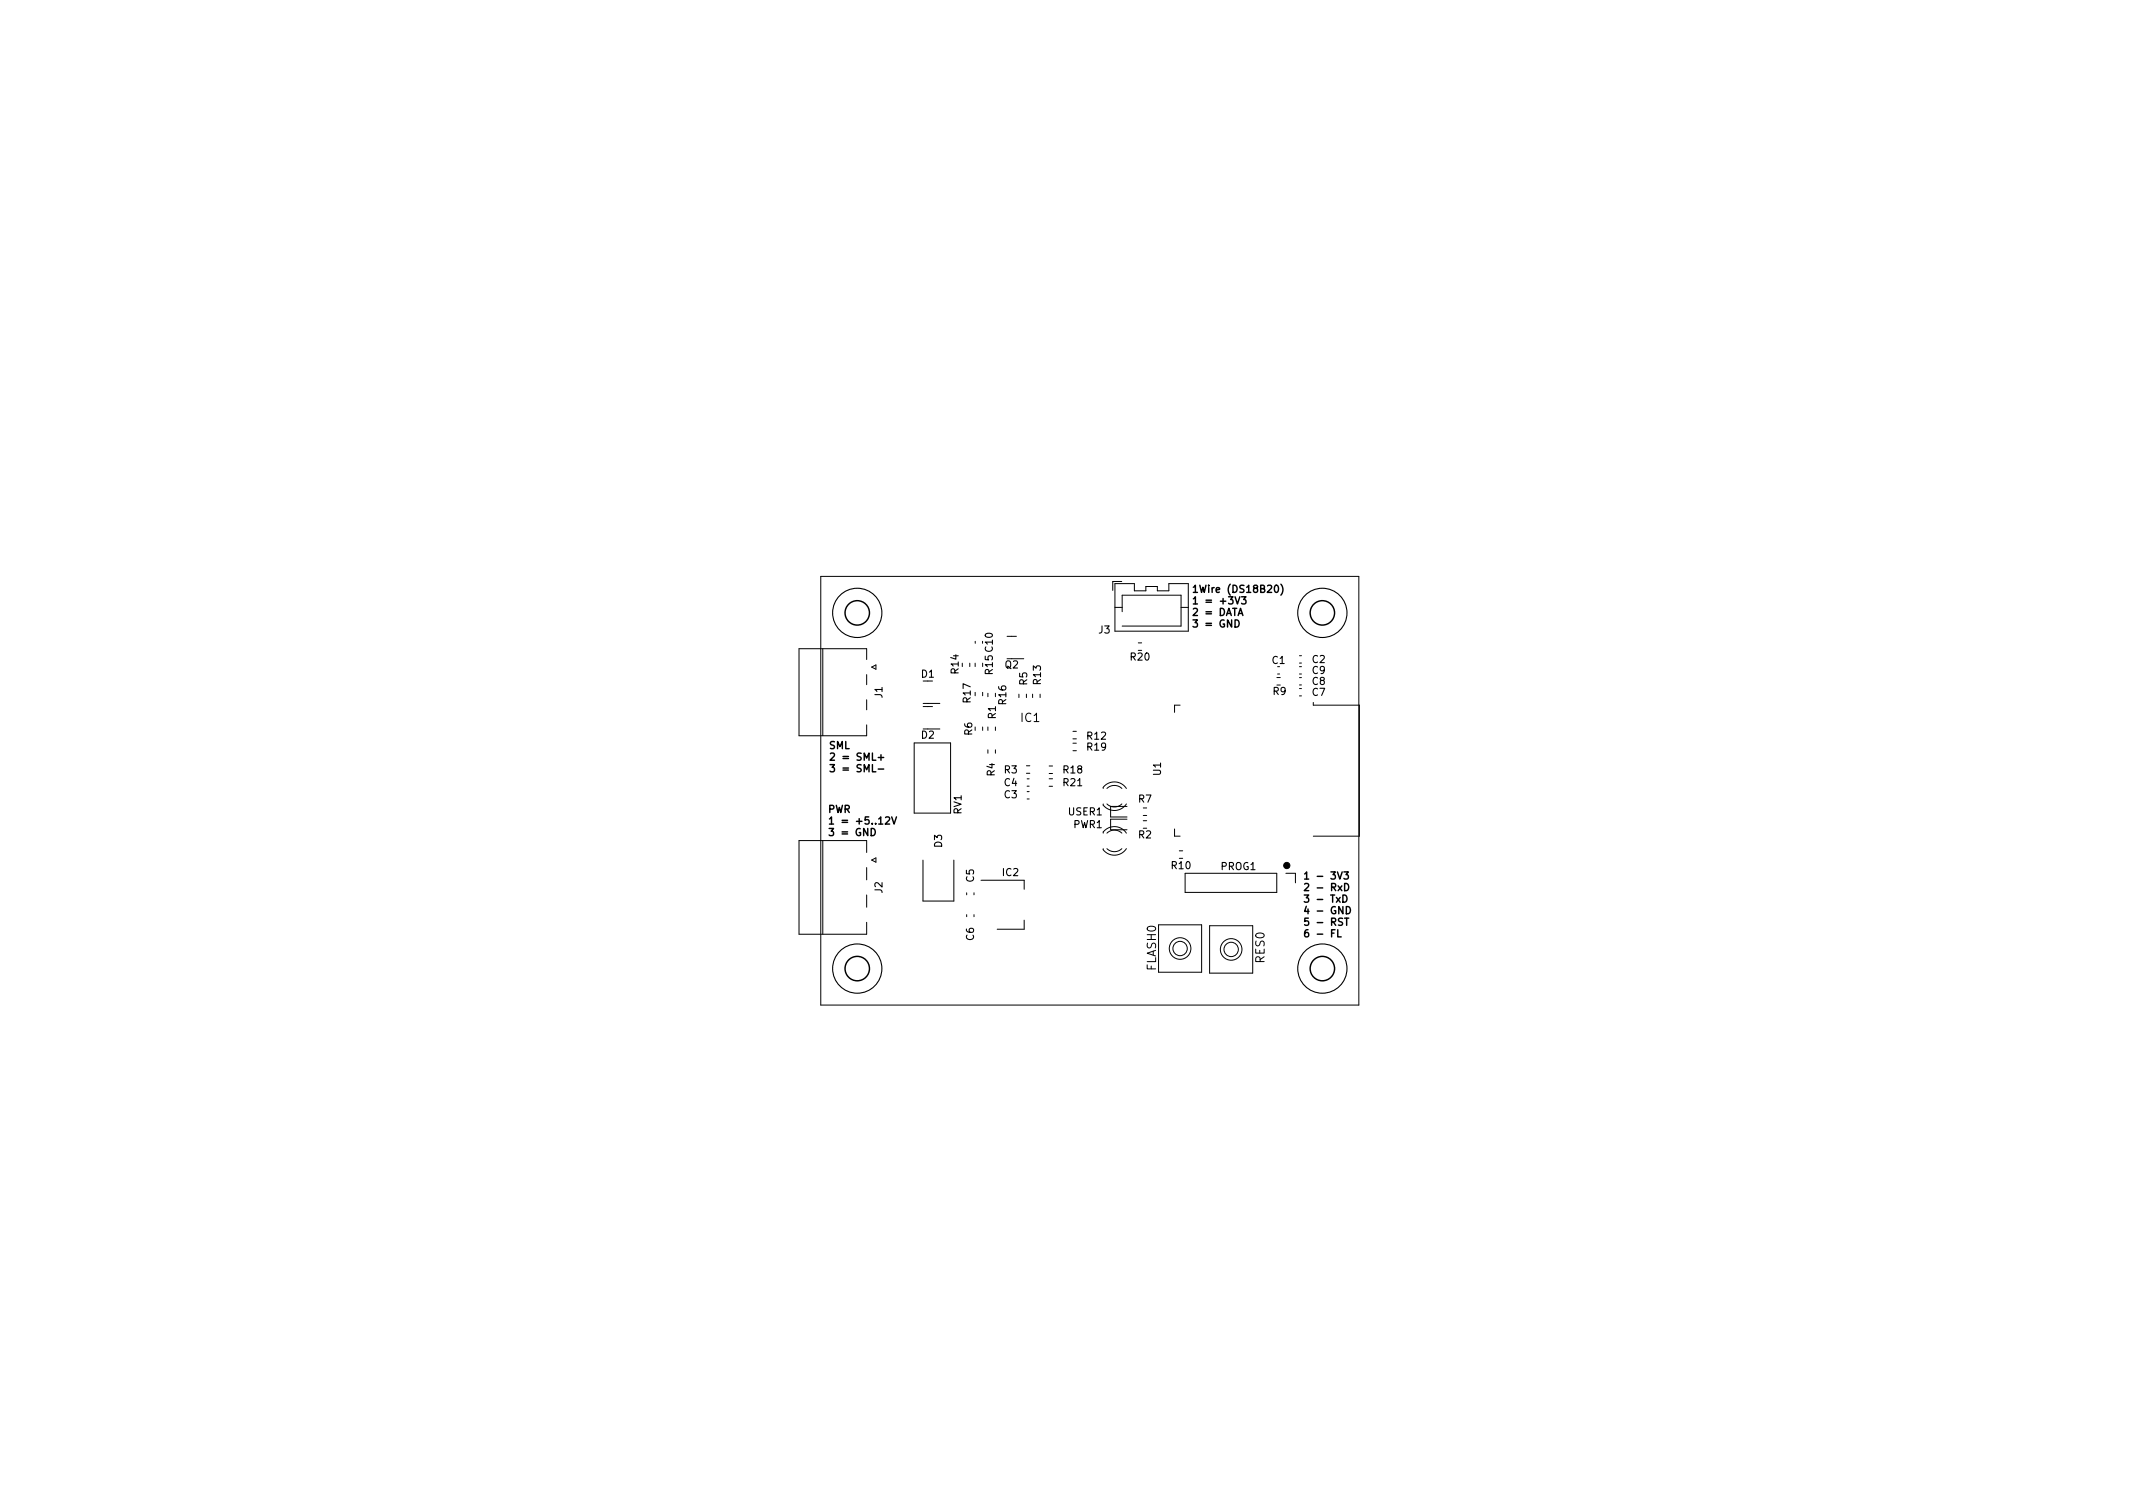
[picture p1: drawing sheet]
<svg xmlns="http://www.w3.org/2000/svg" width="297mm" height="210mm" viewBox="0 0 297 210" stroke-linecap="round" stroke-linejoin="round" font-family="sans-serif">
<defs><g id="words">
<g font-size="1.6">
<text x="142" y="100.5">IC1</text>
<text x="161" y="135.2" transform="rotate(-90 161 135.2)">FLASH0</text>
<text x="176.1" y="134.2" transform="rotate(-90 176.1 134.2)">RES0</text>
</g>
<g font-size="1.4">
<text x="165.9" y="82.5">1Wire (DS18B20)</text>
<text x="153" y="88.2">J3</text>
<text x="165.9" y="84.1">1 = +3V3</text>
<text x="165.9" y="85.8">2 = DATA</text>
<text x="165.9" y="87.4">3 = GND</text>
<text x="128.3" y="94.3">D1</text>
<text x="133.5" y="93.8" transform="rotate(-90 133.5 93.8)">R14</text>
<text x="138.2" y="93.9" transform="rotate(-90 138.2 93.9)">R15 C10</text>
<text x="140" y="93.1">Q2</text>
<text x="143" y="95.4" transform="rotate(-90 143 95.4)">R5</text>
<text x="144.9" y="95.3" transform="rotate(-90 144.9 95.3)">R13</text>
<text x="157.5" y="92">R20</text>
<text x="177.2" y="92.4">C1</text>
<text x="182.8" y="92.3">C2</text>
<text x="182.8" y="95.4">C8</text>
<text x="182.8" y="93.8">C9</text>
<text x="122.9" y="97.2" transform="rotate(-90 122.9 97.2)">J1</text>
<text x="135.2" y="97.8" transform="rotate(-90 135.2 97.8)">R17</text>
<text x="138.7" y="100.1" transform="rotate(-90 138.7 100.1)">R1</text>
<text x="140.1" y="98" transform="rotate(-90 140.1 98)">R16</text>
<text x="177.3" y="96.8">R9</text>
<text x="182.8" y="96.9">C7</text>
<text x="115.3" y="104.3">SML</text>
<text x="115.3" y="105.9">2 = SML+</text>
<text x="115.3" y="107.5">3 = SML-</text>
<text x="128.3" y="102.8">D2</text>
<text x="135.4" y="102.4" transform="rotate(-90 135.4 102.4)">R6</text>
<text x="139.9" y="107.7">R3</text>
<text x="148.1" y="107.7">R18</text>
<text x="151.4" y="104.5">R19</text>
<text x="151.4" y="103">R12</text>
<text x="161.7" y="107.9" transform="rotate(-90 161.7 107.9)">U1</text>
<text x="115.2" y="113.2">PWR</text>
<text x="133.9" y="113.4" transform="rotate(-90 133.9 113.4)">RV1</text>
<text x="138.5" y="108" transform="rotate(-90 138.5 108)">R4</text>
<text x="139.9" y="111.1">C3</text>
<text x="139.9" y="109.5">C4</text>
<text x="148.1" y="109.5">R21</text>
<text x="148.8" y="113.5">USER1</text>
<text x="158.6" y="111.7">R7</text>
<text x="115.2" y="114.8">1 = +5..12V</text>
<text x="115.2" y="116.4">3 = GND</text>
<text x="131.2" y="118" transform="rotate(-90 131.2 118)">D3</text>
<text x="149.5" y="115.3">PWR1</text>
<text x="158.6" y="116.7">R2</text>
<text x="122.9" y="124.3" transform="rotate(-90 122.9 124.3)">J2</text>
<text x="135.6" y="122.8" transform="rotate(-90 135.6 122.8)">C5</text>
<text x="139.6" y="122">IC2</text>
<text x="163.2" y="121">R10</text>
<text x="170" y="121.1">PROG1</text>
<text x="181.4" y="122.5">1 - 3V3</text>
<text x="181.4" y="124.1">2 - RxD</text>
<text x="181.4" y="125.7">3 - TxD</text>
<text x="135.6" y="130.9" transform="rotate(-90 135.6 130.9)">C6</text>
<text x="181.4" y="127.3">4 - GND</text>
<text x="181.4" y="128.9">5 - RST</text>
</g>
</g></defs>
<circle cx="179.2" cy="120.5" r=".43" fill="#000" stroke="#000" stroke-width=".14"/>
<g fill="none" stroke="#000" stroke-width=".14">
<path d="M114.3 80.3h74.9v59.6h-74.9zM114.6 90.3v12.1M120.7 91.8v-1.5h-9.4v12.1h9.4v-1.5M120.7 93.9v1.4M120.7 97.4v1.4M121.4 92.9l.6-.3v.6zM128.6 98.4h1.3M128.6 97.9h2.3M134 92.3v.5M135.1 92.3v.5M135.8 92.3v.5M135.8 96.4v.5"/>
<path d="M135.8 89.3v.3M136.8 96.4v.5M137.6 96.5v.5M138.6 96.5v.5M140.2 88.6h1.3M140.9 91.7h1.7M141.9 96.7v.4M142.9 96.7v.4M143.8 96.7v.4M144.8 96.7v.4M155.3 81.3h2.7v1h1.6v-.6h1.6v.6h1.6v-1h2.7v6.6h-10.2zM155.3 84.6h1"/>
<path d="M156.2 81h-1.2v1.2M156.3 85.2v-2.3h8.2v4.3h-8.2M158.5 89.5h.5M164.3 98.2h-.7v1M164.5 84.6h1M177.8 94.3h.5M177.9 93.8h.3M181 94.4h.2M181 93.8h.2M181 96.9h.2M181 95.9h.2M181 91.3h.2"/>
<path d="M181 92.3h.2M181 95.4h.2M181 92.8h.2M182.9 97.8v.4h6.4v18.2h-6.4M114.6 117v13.1M120.7 118.7v-1.7h-9.4v13.1h9.4v-1.7M121.4 119.8l.6-.3v.6zM127.3 103.5h5.1v9.7h-5.1zM128.5 119.8v5.7h4.3v-5.7M129.2 101.5h1.7M136.8 101.2v.5M137.6 101.2v.5"/>
<path d="M137.6 104.4v.5M138.6 101.2v.5M138.6 104.4v.5M142.9 107.7h.5M142.9 106.6h.5M143 108.5h.3M143 111.2h.3M143 110.2h.3M143 109.5h.3M146.1 109.5h.5M146.1 108.4h.5M146.1 106.7h.5"/>
<path d="M146.1 107.7h.5M149.4 103.5h.5M149.4 104.5h.5M149.4 102.9h.5M149.4 101.8h.5M153.6 109.8a1.41 1.41 0 0 1 1.1-.9 1.99 1.99 0 0 1 2.2 .9M153.6 116a1.41 1.41 0 0 1 1.1-.9 1.99 1.99 0 0 1 2.2 .9M154.1 109.8a1.5 1.5 0 0 1 2.1 0M154.1 116a1.5 1.5 0 0 1 2.1 0M156.2 111.9a1.5 1.5 0 0 1-2.1 0M156.2 118.2a1.5 1.5 0 0 1-2.1 0M156.9 111.9a1.99 1.99 0 0 1-3.3 .2v-.2"/>
<path d="M156.9 118.2a1.99 1.99 0 0 1-3.3 .1v-.1M156.9 112.3h-2.2v1.5h2.2M156.9 114.1h-2.2v1.4h2.2M159.2 112.5h.5M159.2 113.5h.5M159.2 114.3h.5M163.6 115.4v1h.7M164.2 118.5h.5M164.2 119.5h.5M120.7 120.8v1.7M120.7 124.6v1.7M134.6 124.3v.3"/>
<path d="M134.6 127.4v.2M135.6 124.3v.3M135.6 127.4v.2M136.6 122.6h6v1.2M142.6 128.1v1.3h-3.7M161.3 128.8h6v6.6h-6zM165 121.6h12.8v2.7h-12.8zM168.4 128.9h6v6.6h-6zM179.1 121.6h1.3v1.3"/>
<circle cx="164.3" cy="132.1" r="1"/>
<circle cx="164.3" cy="132.1" r="1.5"/>
<circle cx="171.4" cy="132.2" r="1"/>
<circle cx="171.4" cy="132.2" r="1.5"/>
</g>
<g fill="none" stroke="#000" stroke-width=".2">
<path d="M172 83.1l.3 1 .4-1M172 86.3a.51 .51 0 0 1 .6 .5 .51 .51 0 0 1-.6 .5zM172.4 85.7l.4-1 .3 1M172.5 85.4h.5M172.9 83.1h.6l-.3 .4 .3 .1v.4l-.2 .1-.4-.1M177.6 81.6l.1-.1a.53 .53 0 0 1 .4 .5 .53 .53 0 0 1-.4 .5l-.1-.1-.1-.3zM178.4 81.3a1.15 1.15 0 0 1 0 1.6M121.3 115.4a.51 .51 0 0 1 .6 .5 .51 .51 0 0 1-.6 .5zM121.5 104.9v1h.5M121.5 106.5v1h.5M122.3 105.5h.8M122.3 107.1h.8"/>
<path d="M122.4 114.7h.5M122.7 105.1v.8M123.3 113.8l.4-.1 .2 .3-.6 .7h.6M124.2 113.7l.3 1 .3-1M182.2 129.5h-.3a.67 .67 0 0 0 0 1l.3-.1v-.4l-.1-.2h-.2l-.2 .2M183.4 130.1h.8M185.4 129.9h.4M185.9 129.5h-.5v1M186.1 125l.5 .6M186.2 121.4l.4 1 .3-1M186.3 129.5v1h.5M186.3 123.3l.6 .7"/>
<path d="M186.6 125l-.5 .6M186.9 123.3l-.6 .7M187 127.9l-.4-.1-.2 .1v.3l.5 .2 .1 .3-.2 .1h-.4M187 124.6a.51 .51 0 0 1 .6 .5 .51 .51 0 0 1-.6 .5zM187 126.2v1l-.6-1v1M187.2 121.4h.6l-.4 .4 .3 .1v.4l-.1 .1-.4-.1M187.2 123a.51 .51 0 0 1 .6 .5 .51 .51 0 0 1-.6 .5zM187.2 127.8h.6M187.5 126.2a.51 .51 0 0 1 .6 .5 .51 .51 0 0 1-.6 .5zM187.5 127.8v1"/>
<circle cx="119.4" cy="85.3" r="1.7"/>
<circle cx="184.1" cy="85.3" r="1.7"/>
<circle cx="119.4" cy="134.9" r="1.7"/>
<circle cx="184.1" cy="134.9" r="1.7"/>
</g>
<g fill="none" stroke="#000" stroke-width=".15">
<circle cx="119.4" cy="85.3" r="3.4"/>
<circle cx="184.1" cy="85.3" r="3.4"/>
<circle cx="119.4" cy="134.9" r="3.4"/>
<circle cx="184.1" cy="134.9" r="3.4"/>
</g>
<use href="#words"/>
</svg>
